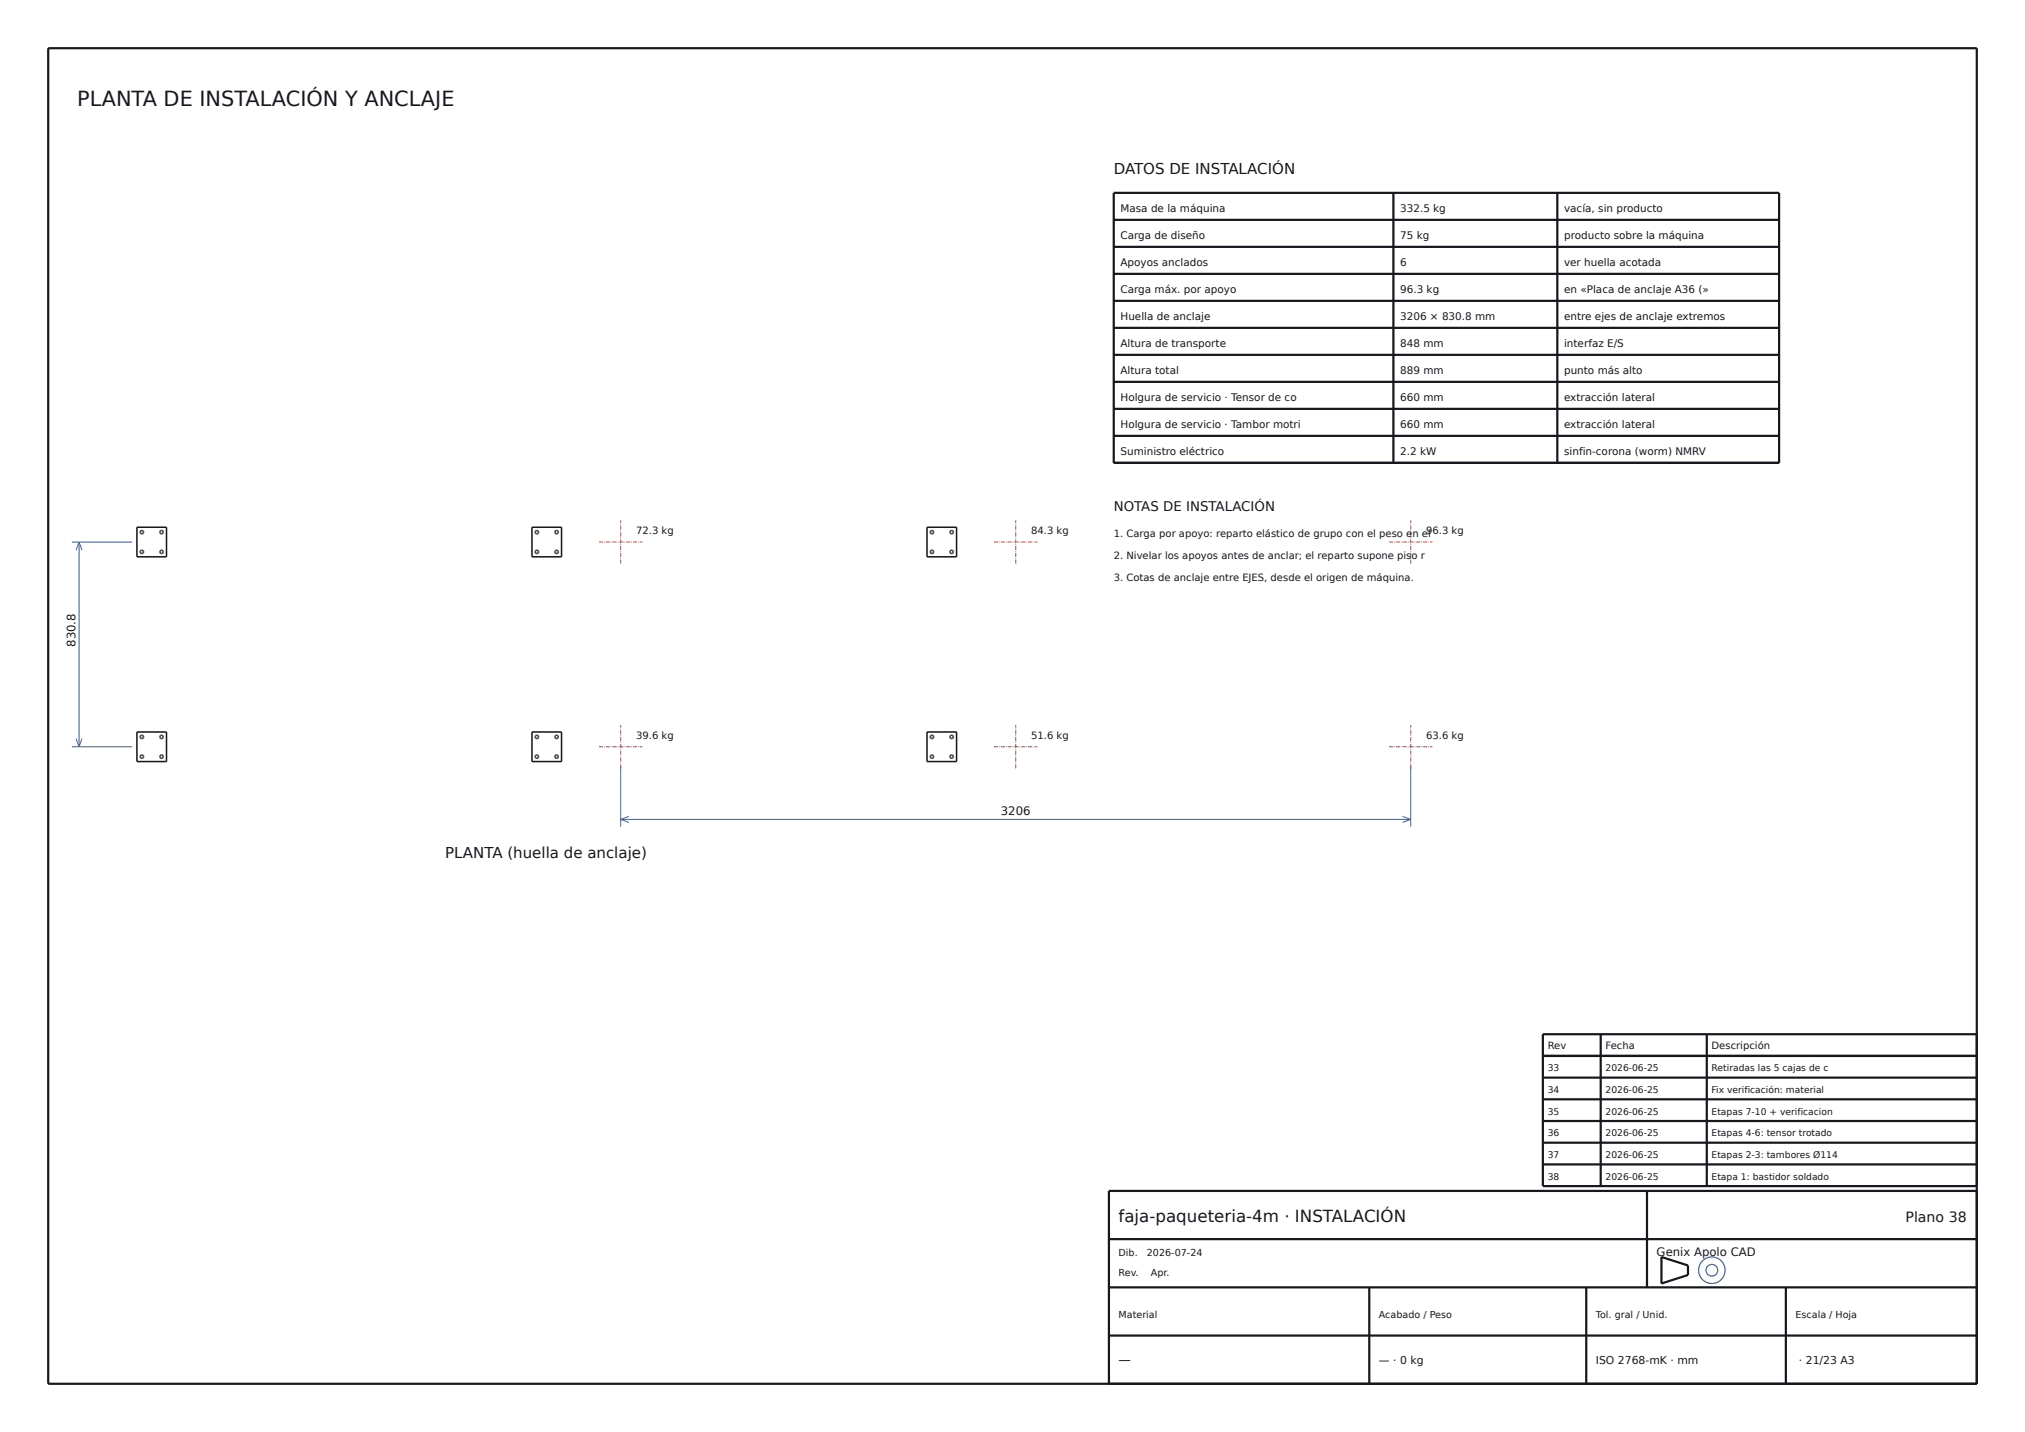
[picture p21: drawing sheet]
<svg xmlns="http://www.w3.org/2000/svg" width="420mm" height="297mm" viewBox="0 0 420 297" stroke-linecap="round" stroke-linejoin="round" font-family="sans-serif">
<defs><g id="words">
<text font-size="4.3" fill="#16181d" x="16" y="22">PLANTA DE INSTALACIÓN Y ANCLAJE</text>
<text font-size="3.5" fill="#16181d" x="232" y="253.4">faja-paqueteria-4m · INSTALACIÓN</text>
<g font-size="3.1" fill="#16181d">
<text x="231" y="36">DATOS DE INSTALACIÓN</text>
<text x="92.3" y="177.9">PLANTA (huella de anclaje)</text>
</g>
<text font-size="2.9" fill="#16181d" x="395.2" y="253.4">Plano 38</text>
<text font-size="2.8" fill="#16181d" x="231" y="106">NOTAS DE INSTALACIÓN</text>
<text font-size="2.6" fill="#16181d" x="232" y="283">—</text>
<g font-size="2.4" fill="#16181d">
<text x="15.7" y="134.2" transform="rotate(-90 15.7 134.2)">830.8</text>
<text x="207.6" y="168.9">3206</text>
<text x="343.6" y="260.6">Genix Apolo CAD</text>
</g>
<g font-size="2.2" fill="#16181d">
<text x="232.4" y="43.9">Masa de la máquina</text>
<text x="290.4" y="43.9">332.5 kg</text>
<text x="324.4" y="43.9">vacía, sin producto</text>
<text x="232.4" y="49.5">Carga de diseño</text>
<text x="290.4" y="49.5">75 kg</text>
<text x="324.4" y="49.5">producto sobre la máquina</text>
<text x="232.4" y="55.1">Apoyos anclados</text>
<text x="290.4" y="55.1">6</text>
<text x="324.4" y="55.1">ver huella acotada</text>
<text x="232.4" y="60.7">Carga máx. por apoyo</text>
<text x="290.4" y="60.7">96.3 kg</text>
<text x="324.4" y="60.7">en «Placa de anclaje A36 (»</text>
<text x="232.4" y="66.3">Huella de anclaje</text>
<text x="232.4" y="71.9">Altura de transporte</text>
<text x="290.4" y="66.3">3206 × 830.8 mm</text>
<text x="290.4" y="71.9">848 mm</text>
<text x="324.4" y="66.3">entre ejes de anclaje extremos</text>
<text x="324.4" y="71.9">interfaz E/S</text>
<text x="232.4" y="77.5">Altura total</text>
<text x="290.4" y="77.5">889 mm</text>
<text x="324.4" y="77.5">punto más alto</text>
<text x="232.4" y="83.1">Holgura de servicio · Tensor de co</text>
<text x="290.4" y="83.1">660 mm</text>
<text x="324.4" y="83.1">extracción lateral</text>
<text x="232.4" y="88.7">Holgura de servicio · Tambor motri</text>
<text x="290.4" y="88.7">660 mm</text>
<text x="324.4" y="88.7">extracción lateral</text>
<text x="232.4" y="94.3">Suministro eléctrico</text>
<text x="290.4" y="94.3">2.2 kW</text>
<text x="324.4" y="94.3">sinfin-corona (worm) NMRV</text>
<text x="286" y="283">— · 0 kg</text>
<text x="331" y="283">ISO 2768-mK · mm</text>
<text x="373.1" y="283">· 21/23 A3</text>
</g>
<g font-size="2.1" fill="#16181d">
<text x="131.9" y="110.8">72.3 kg</text>
<text x="213.9" y="110.8">84.3 kg</text>
<text x="231" y="111.5">1. Carga por apoyo: reparto elástico de grupo con el peso en el</text>
<text x="295.8" y="110.8">96.3 kg</text>
<text x="231" y="116">2. Nivelar los apoyos antes de anclar; el reparto supone piso r</text>
<text x="231" y="120.6">3. Cotas de anclaje entre EJES, desde el origen de máquina.</text>
<text x="131.9" y="153.3">39.6 kg</text>
<text x="213.9" y="153.3">51.6 kg</text>
<text x="295.8" y="153.3">63.6 kg</text>
<text x="321" y="217.6">Rev</text>
<text x="333" y="217.6">Fecha</text>
<text x="355" y="217.6">Descripción</text>
</g>
<g font-size="2" fill="#16181d">
<text x="232" y="260.6">Dib.</text>
<text x="237.9" y="260.6">2026-07-24</text>
<text x="232" y="264.6">Rev.</text>
<text x="238.7" y="264.6">Apr.</text>
<text x="232" y="273.4">Material</text>
<text x="286" y="273.4">Acabado / Peso</text>
<text x="331" y="273.4">Tol. gral / Unid.</text>
<text x="372.4" y="273.4">Escala / Hoja</text>
</g>
<g font-size="1.9" fill="#16181d">
<text x="321" y="222.2">33</text>
<text x="321" y="226.7">34</text>
<text x="333" y="222.2">2026-06-25</text>
<text x="333" y="226.7">2026-06-25</text>
<text x="355" y="222.2">Retiradas las 5 cajas de c</text>
<text x="355" y="226.7">Fix verificación: material</text>
<text x="321" y="231.2">35</text>
<text x="333" y="231.2">2026-06-25</text>
<text x="355" y="231.2">Etapas 7-10 + verificacion</text>
<text x="321" y="235.7">36</text>
<text x="333" y="235.7">2026-06-25</text>
<text x="355" y="235.7">Etapas 4-6: tensor trotado</text>
<text x="321" y="240.2">37</text>
<text x="321" y="244.7">38</text>
<text x="333" y="240.2">2026-06-25</text>
<text x="333" y="244.7">2026-06-25</text>
<text x="355" y="240.2">Etapas 2-3: tambores Ø114</text>
<text x="355" y="244.7">Etapa 1: bastidor soldado</text>
</g>
</g></defs>
<g fill="#fdfdfb" stroke="#3a5e9c" stroke-width=".25">
<circle cx="355" cy="263.5" r="2.75"/>
<circle cx="355.1" cy="263.5" r="1.21"/>
</g>
<g fill="none" stroke="#16181d" stroke-width=".46">
<path d="M10 10h400v277h-400zM231 40h138v56h-138zM289 40v56M323 40v56M231 45.6h138M231 51.2h138M231 56.8h138M231 62.4h138M231 68h138M231 73.6h138M231 79.2h138M231 84.8h138"/>
<path d="M231 90.4h138M320 219h90M332 214.5v31.5M354 214.5v31.5M410 214.5h-90v31.5h90M320 223.5h90M320 228h90M320 232.5h90M320 237h90M230 257h180M320 241.5h90M341.6 247v20"/>
<path d="M410 247h-180v40M230 277h180M230 267h180M284 267v20M329 267v20M344.6 260.7l5.5 1.8v1.9l-5.5 1.8zM370.4 267v20"/>
</g>
<g fill="none" stroke="#16181d" stroke-width=".32">
<path d="M28.4 109.4h6.1v6.1h-6.1zM110.3 109.4h6.2v6.1h-6.2zM192.3 109.4h6.1v6.1h-6.1zM28.4 151.8h6.1v6.1h-6.1zM110.3 151.8h6.2v6.1h-6.2zM192.3 151.8h6.1v6.1h-6.1z"/>
<circle cx="29.4" cy="110.4" r=".36"/>
<circle cx="29.4" cy="114.5" r=".36"/>
<circle cx="33.5" cy="110.4" r=".36"/>
<circle cx="33.5" cy="114.5" r=".36"/>
<circle cx="111.4" cy="110.4" r=".36"/>
<circle cx="111.4" cy="114.5" r=".36"/>
<circle cx="115.4" cy="110.4" r=".36"/>
<circle cx="115.4" cy="114.5" r=".36"/>
<circle cx="193.3" cy="114.5" r=".36"/>
<circle cx="193.3" cy="110.4" r=".36"/>
<circle cx="197.4" cy="110.4" r=".36"/>
<circle cx="197.4" cy="114.5" r=".36"/>
<circle cx="29.4" cy="152.8" r=".36"/>
<circle cx="29.4" cy="156.9" r=".36"/>
<circle cx="33.5" cy="152.8" r=".36"/>
<circle cx="33.5" cy="156.9" r=".36"/>
<circle cx="111.4" cy="152.8" r=".36"/>
<circle cx="111.4" cy="156.9" r=".36"/>
<circle cx="115.4" cy="152.8" r=".36"/>
<circle cx="115.4" cy="156.9" r=".36"/>
<circle cx="193.3" cy="156.9" r=".36"/>
<circle cx="193.3" cy="152.8" r=".36"/>
<circle cx="197.4" cy="152.8" r=".36"/>
<circle cx="197.4" cy="156.9" r=".36"/>
</g>
<path d="M124.2 112.4h9M128.7 116.9v-9M206.2 112.4h9M210.7 116.9v-9M288.1 112.4h9M292.6 116.9v-9M124.2 154.9h9M128.7 159.4v-9M206.2 154.9h9M210.7 159.4v-9M288.1 154.9h9M292.6 159.4v-9" fill="none" stroke="#b0413e" stroke-width=".21" stroke-dasharray=".8 .2 .1 .2" stroke-linecap="butt"/>
<g fill="none" stroke="#3a5e9c" stroke-width=".21">
<path d="M14.9 112.4h12.5M16.4 112.4v42.5M16.4 112.4l.6 1.7M16.4 112.4l-.6 1.7M14.9 154.9h12.5M15.8 153.2l.6 1.7M17 153.2l-.6 1.7M128.7 158.9v12.5M292.6 158.9v12.5M128.7 169.9h163.9M128.7 169.9l1.7 .7M130.4 169.3l-1.7 .6"/>
<path d="M290.9 169.3l1.7 .6M292.6 169.9l-1.7 .7"/>
</g>
<use href="#words"/>
</svg>
